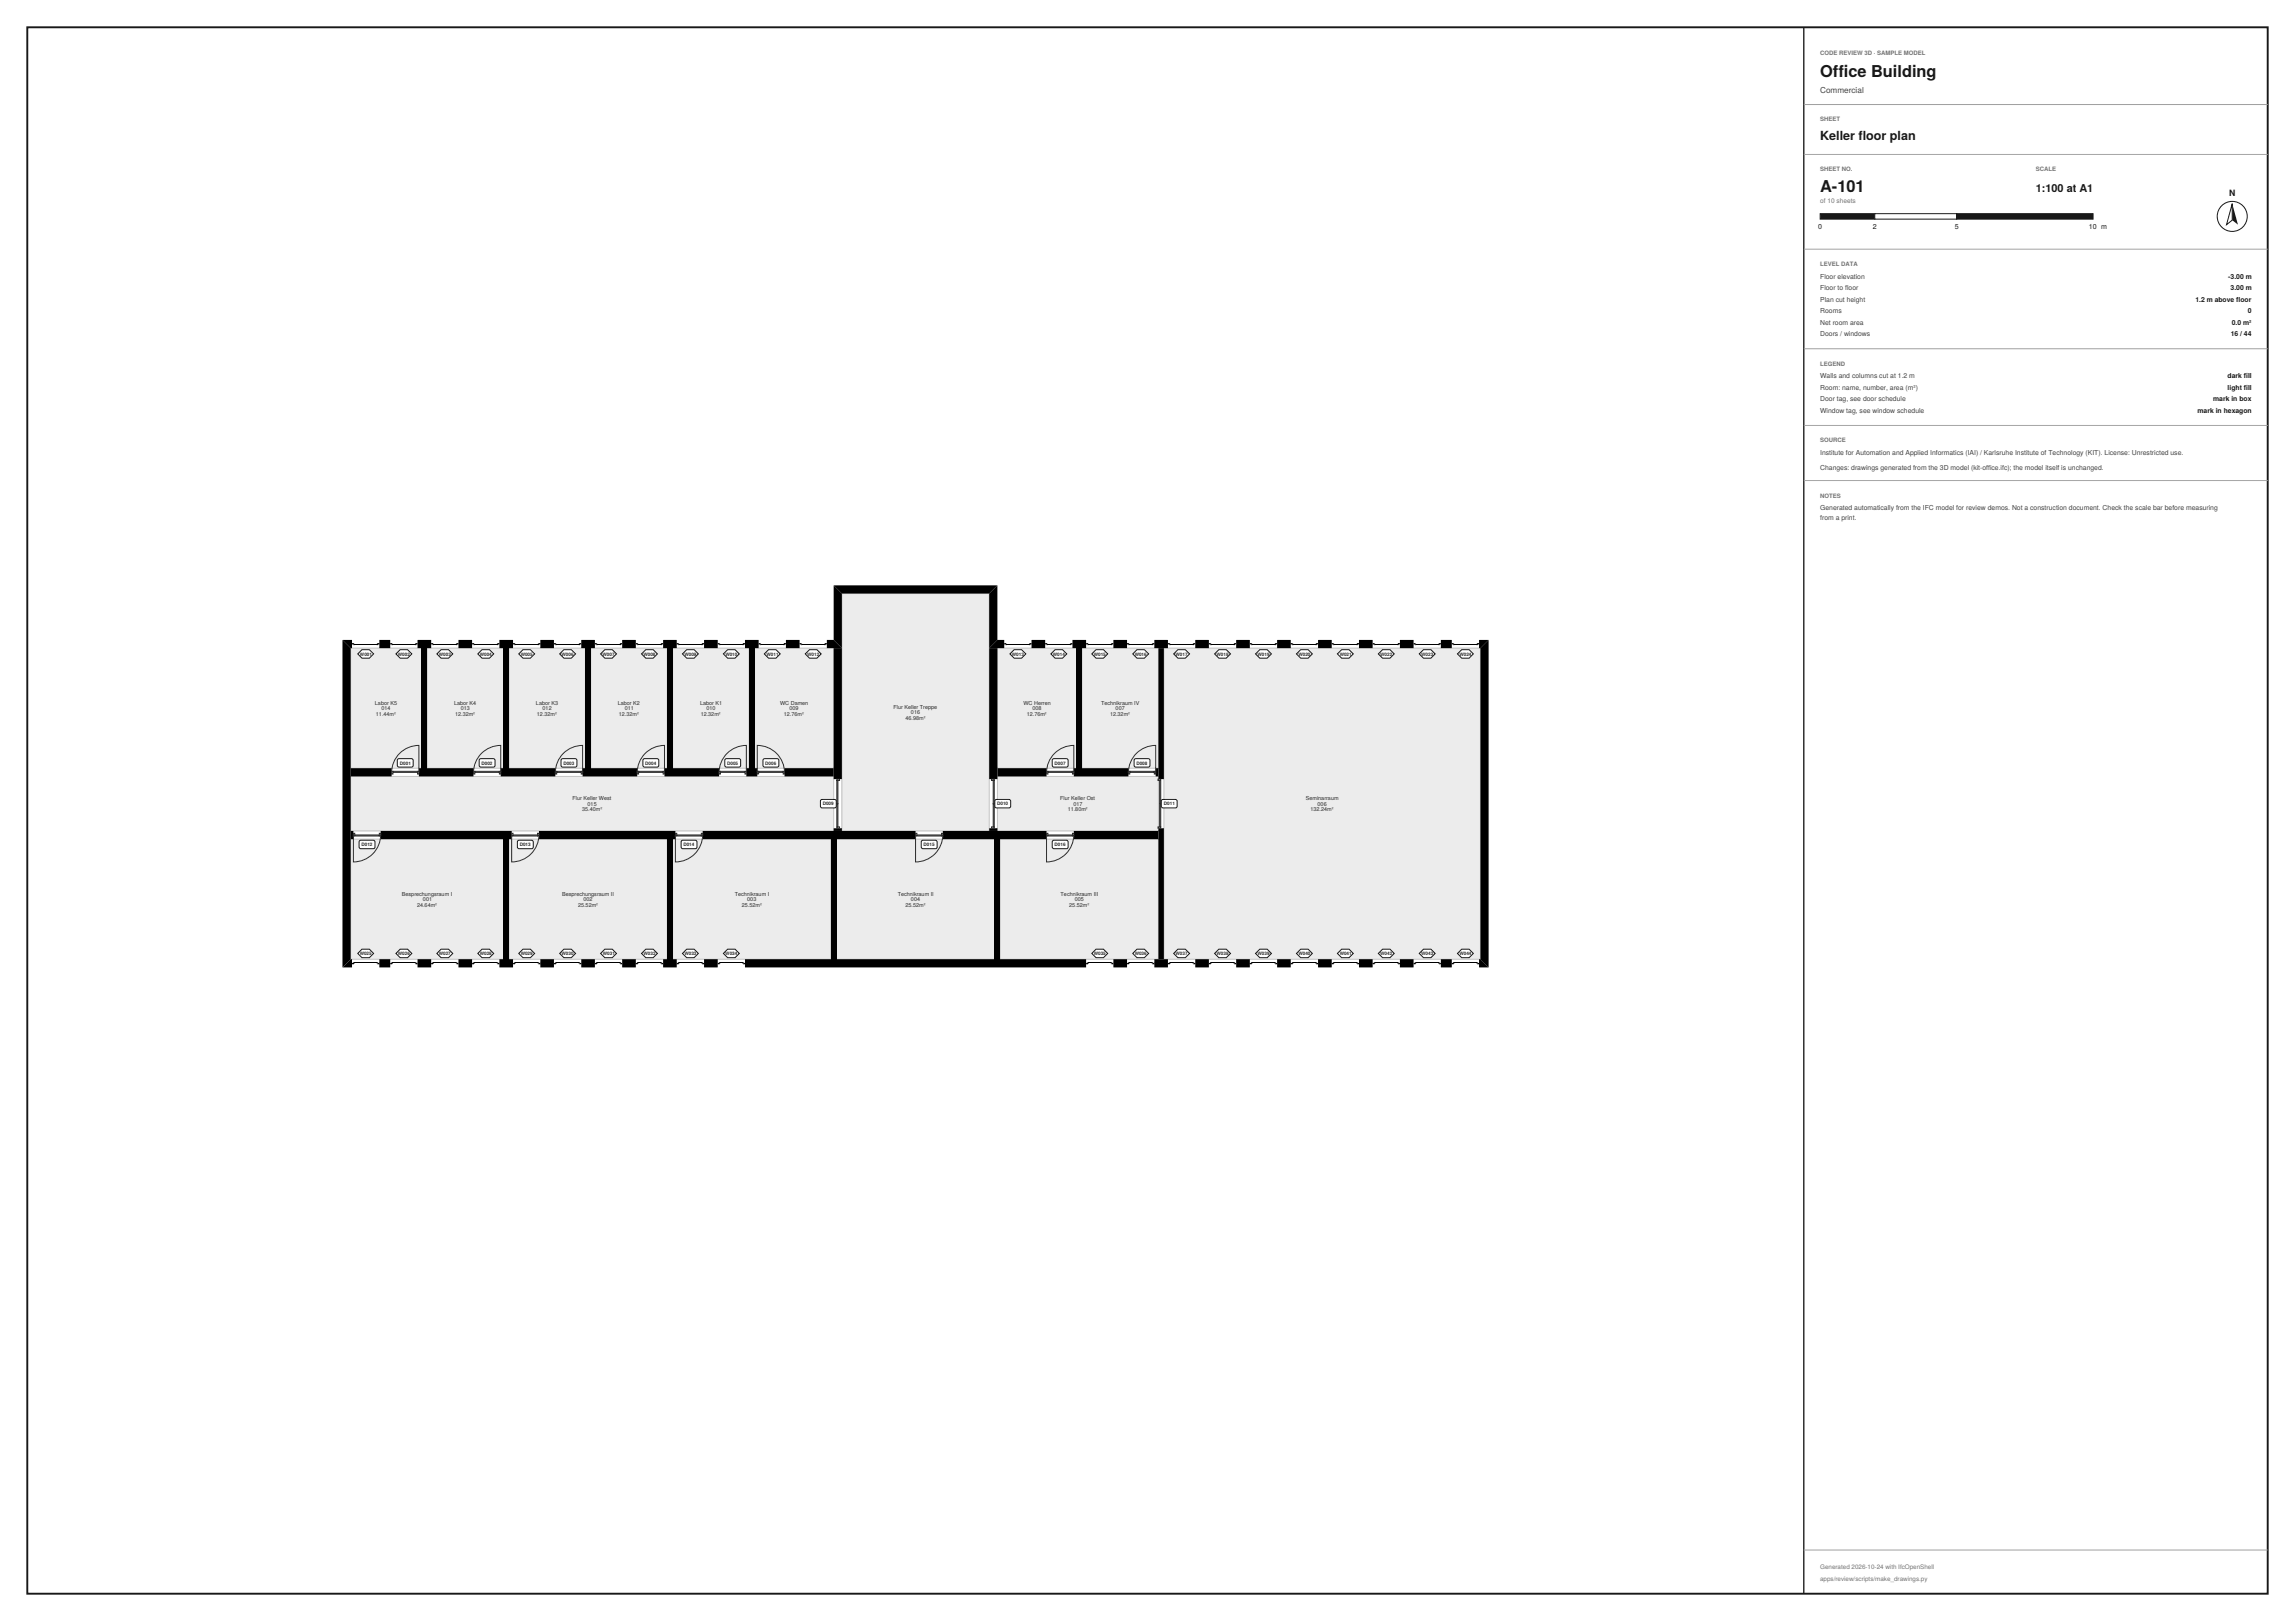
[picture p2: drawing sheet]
<svg xmlns="http://www.w3.org/2000/svg" width="841mm" height="594mm" viewBox="0 0 841 594" stroke-linecap="round" stroke-linejoin="round" font-family="sans-serif">
<defs><g id="words">
<g font-size="6" fill="#111827">
<text x="667" y="28.3">Office Building</text>
<text x="667" y="70.3">A-101</text>
</g>
<text font-size="4.6" fill="#111827" x="667" y="51.2">Keller floor plan</text>
<text font-size="4" fill="#111827" x="746" y="70.3">1:100 at A1</text>
<text font-size="3.2" fill="#111827" x="816.8" y="71.8">N</text>
<text font-size="3" fill="#374151" x="667" y="34.1">Commercial</text>
<g font-size="2.6" fill="#111827">
<text x="666.3" y="83.8">0</text>
<text x="686.3" y="83.8">2</text>
<text x="716.3" y="83.8">5</text>
<text x="765.5" y="83.8">10 m</text>
</g>
<g font-size="2.5" fill="#374151">
<text x="667" y="102.2">Floor elevation</text>
<text x="667" y="106.4">Floor to floor</text>
<text x="667" y="110.6">Plan cut height</text>
<text x="667" y="114.8">Rooms</text>
<text x="667" y="119">Net room area</text>
<text x="667" y="123.2">Doors / windows</text>
<text x="667" y="138.7">Walls and columns cut at 1.2 m</text>
<text x="667" y="142.9">Room: name, number, area (m²)</text>
<text x="667" y="147.1">Door tag, see door schedule</text>
<text x="667" y="151.3">Window tag, see window schedule</text>
<text x="667" y="166.6">Institute for Automation and Applied Informatics (IAI) / Karlsruhe Institute of Technology (KIT). License: Unrestricted use.</text>
<text x="667" y="172.1">Changes: drawings generated from the 3D model (kit-office.ifc); the model itself is unchanged.</text>
<text x="667" y="186.9">Generated automatically from the IFC model for review demos. Not a construction document. Check the scale bar before measuring</text>
<text x="667" y="190.6">from a print.</text>
</g>
<g font-size="2.5" fill="#111827">
<text x="816.5" y="102.2">-3.00 m</text>
<text x="817.4" y="106.4">3.00 m</text>
<text x="804.5" y="110.6">1.2 m above floor</text>
<text x="817.8" y="119">0.0 m²</text>
<text x="823.7" y="114.8">0</text>
<text x="817.4" y="123.2">16 / 44</text>
<text x="816.3" y="138.7">dark fill</text>
<text x="816.3" y="142.9">light fill</text>
<text x="811" y="147.1">mark in box</text>
<text x="805.3" y="151.3">mark in hexagon</text>
</g>
<text font-size="2.4" fill="#6b7280" x="667" y="74.3">of 10 sheets</text>
<g font-size="2.3" fill="#6b7280">
<text x="667" y="575">Generated 2026-10-24 with IfcOpenShell</text>
<text x="667" y="579.5">apps/review/scripts/make_drawings.py</text>
</g>
<g font-size="2.2" fill="#6b7280">
<text x="667" y="20.2">CODE REVIEW 3D · SAMPLE MODEL</text>
<text x="667" y="44.5">SHEET</text>
<text x="667" y="62.8">SHEET NO.</text>
<text x="746" y="62.8">SCALE</text>
<text x="667" y="97.5">LEVEL DATA</text>
<text x="667" y="134">LEGEND</text>
<text x="667" y="162.1">SOURCE</text>
<text x="667" y="182.3">NOTES</text>
</g>
<g font-size="2" fill="#1f2937">
<text x="137.4" y="258.2">Labor K5</text>
<text x="137.8" y="262.2">11.44m²</text>
<text x="139.8" y="260.2">014</text>
<text x="166.4" y="258.2">Labor K4</text>
<text x="166.8" y="262.2">12.32m²</text>
<text x="168.8" y="260.2">013</text>
<text x="196.4" y="258.2">Labor K3</text>
<text x="196.8" y="262.2">12.32m²</text>
<text x="198.8" y="260.2">012</text>
<text x="226.4" y="258.2">Labor K2</text>
<text x="226.8" y="262.2">12.32m²</text>
<text x="229" y="260.2">011</text>
<text x="256.6" y="258.2">Labor K1</text>
<text x="256.8" y="262.2">12.32m²</text>
<text x="258.8" y="260.2">010</text>
<text x="285.9" y="258.2">WC Damen</text>
<text x="287.3" y="262.2">12.76m²</text>
<text x="289.3" y="260.2">009</text>
<text x="327.5" y="259.7">Flur Keller Treppe</text>
<text x="331.8" y="263.7">46.98m²</text>
<text x="333.8" y="261.7">016</text>
<text x="375" y="258.2">WC Herren</text>
<text x="376.3" y="262.2">12.76m²</text>
<text x="378.3" y="260.2">008</text>
<text x="403.5" y="258.2">Technikraum IV</text>
<text x="406.8" y="262.2">12.32m²</text>
<text x="408.8" y="260.2">007</text>
<text x="209.8" y="293.2">Flur Keller West</text>
<text x="388.5" y="293.2">Flur Keller Ost</text>
<text x="478.5" y="293.2">Seminarraum</text>
<text x="213.3" y="297.2">35.40m²</text>
<text x="215.3" y="295.2">015</text>
<text x="391.3" y="297.2">11.80m²</text>
<text x="393.3" y="295.2">017</text>
<text x="480.2" y="297.2">132.24m²</text>
<text x="482.8" y="295.2">006</text>
<text x="147.3" y="328.2">Besprechungsraum I</text>
<text x="206" y="328.2">Besprechungsraum II</text>
<text x="269.2" y="328.2">Technikraum I</text>
<text x="329" y="328.2">Technikraum II</text>
<text x="388.7" y="328.2">Technikraum III</text>
<text x="152.8" y="332.2">24.64m²</text>
<text x="155" y="330.2">001</text>
<text x="211.8" y="332.2">25.52m²</text>
<text x="213.8" y="330.2">002</text>
<text x="271.8" y="332.2">25.52m²</text>
<text x="273.8" y="330.2">003</text>
<text x="331.8" y="332.2">25.52m²</text>
<text x="333.8" y="330.2">004</text>
<text x="391.8" y="332.2">25.52m²</text>
<text x="393.8" y="330.2">005</text>
</g>
<g font-size="1.7" fill="#1f2937">
<text x="131.9" y="240.2">W001</text>
<text x="145.8" y="240.2">W002</text>
<text x="160.8" y="240.2">W003</text>
<text x="175.8" y="240.2">W004</text>
<text x="190.8" y="240.2">W005</text>
<text x="205.8" y="240.2">W006</text>
<text x="220.8" y="240.2">W007</text>
<text x="235.8" y="240.2">W008</text>
<text x="250.8" y="240.2">W009</text>
<text x="265.8" y="240.2">W010</text>
<text x="280.9" y="240.2">W011</text>
<text x="295.8" y="240.2">W012</text>
<text x="370.8" y="240.2">W013</text>
<text x="385.8" y="240.2">W014</text>
<text x="400.8" y="240.2">W015</text>
<text x="415.8" y="240.2">W016</text>
<text x="430.8" y="240.2">W017</text>
<text x="445.8" y="240.2">W018</text>
<text x="460.8" y="240.2">W019</text>
<text x="475.8" y="240.2">W020</text>
<text x="490.9" y="240.2">W021</text>
<text x="505.8" y="240.2">W022</text>
<text x="520.8" y="240.2">W023</text>
<text x="534.8" y="240.2">W024</text>
<text x="146.6" y="280.2">D001</text>
<text x="176.4" y="280.2">D002</text>
<text x="206.4" y="280.2">D003</text>
<text x="236.4" y="280.2">D004</text>
<text x="266.4" y="280.2">D005</text>
<text x="280.4" y="280.2">D006</text>
<text x="386.4" y="280.2">D007</text>
<text x="416.4" y="280.2">D008</text>
<text x="301.5" y="295.1">D009</text>
<text x="365.4" y="295.1">D010</text>
<text x="426.5" y="295.1">D011</text>
<text x="132.4" y="310.1">D012</text>
<text x="190.4" y="310.1">D013</text>
<text x="250.4" y="310.1">D014</text>
<text x="338.4" y="310.1">D015</text>
<text x="386.4" y="310.1">D016</text>
<text x="131.8" y="350">W025</text>
<text x="145.8" y="350">W026</text>
<text x="160.8" y="350">W027</text>
<text x="175.8" y="350">W028</text>
<text x="190.8" y="350">W029</text>
<text x="205.8" y="350">W030</text>
<text x="220.9" y="350">W031</text>
<text x="235.8" y="350">W032</text>
<text x="250.8" y="350">W033</text>
<text x="265.8" y="350">W034</text>
<text x="400.8" y="350">W035</text>
<text x="415.8" y="350">W036</text>
<text x="430.8" y="350">W037</text>
<text x="445.8" y="350">W038</text>
<text x="460.8" y="350">W039</text>
<text x="475.8" y="350">W040</text>
<text x="490.9" y="350">W041</text>
<text x="505.8" y="350">W042</text>
<text x="520.8" y="350">W043</text>
<text x="534.8" y="350">W044</text>
</g>
</g></defs>
<path d="M323.4 233l.2 20.3zM323.4 233.1v20.2zM324.2 217.5h10.3v15h-6.4v-15v15h-3.9z" fill="#000"/>
<g fill="#e8edf3" stroke="#b9c2cd" stroke-width=".37">
<path d="M128.5 307.5h56v44h-56z"/>
<path d="M186.5 307.5h58v44h-58z"/>
<path d="M246.5 307.5h58v44h-58z"/>
<path d="M306.5 307.5h58v44h-58z"/>
<path d="M366.5 307.5h58v44h-58z"/>
<path d="M426.5 237.5h116v114h-116z"/>
<path d="M396.5 237.5h28v44h-28z"/>
<path d="M365.5 237.5h29v44h-29z"/>
<path d="M246.5 237.5h28v44h-28z"/>
<path d="M216.5 237.5h28v44h-28z"/>
<path d="M186.5 237.5h28v44h-28z"/>
<path d="M156.5 237.5h28v44h-28z"/>
<path d="M128.5 237.5h26v44h-26z"/>
<path d="M128.5 284.5h177v20h-177z"/>
<path d="M365.5 284.5h59v20h-59z"/>
<path d="M308.5 217.5h54v87h-54z"/>
<path d="M276.5 237.5h29v44h-29z"/>
</g>
<g fill="#000">
<path d="M305.5 214.5h60l-3 3h-54zM365.5 214.5v20l-3 3v-20zM154.5 237.5h2v44h-2zM184.5 237.5h2v44h-2zM214.5 237.5h2v44h-2zM244.5 237.5h2v44h-2zM274.5 237.5h2v44h-2zM305.5 214.5l3 3v20l-3-3zM394.5 237.5h2v44h-2zM542.5 237.5l3-3v120l-3-3zM184.5 307.5h2v44h-2zM244.5 307.5h2v44h-2z"/>
<path d="M304.5 307.5h2v44h-2zM364.5 307.5h2v44h-2zM125.5 234.5l3 3v114l-3 3z"/>
<path d="M125.5 234.5l3 3h.5v-3zM139 234.5v3h4v-3zM153 234.5v3h5v-3zM168 234.5v3h5v-3zM183 234.5v3h5v-3zM198 234.5v3h5v-3zM213 234.5v3h5v-3zM228 234.5v3h5v-3zM243 234.5v3h5v-3zM258 234.5v3h5v-3zM273 234.5v3h5v-3zM288 234.5v3h5v-3zM303 234.5v3h5.5l-3-3z"/>
<path d="M129 235.6h.7l.3 .8-1-.2zM138.1 235.9l.9-.3v.6l-.9 .2v-.2h.4h-.4zM129.7 235.9l-.2 .3zM129.7 236.2h.3zM138.3 235.9v.3z"/>
<path d="M143 235.6h.7l.2 .8-.9-.2zM152.1 235.9l.9-.3v.6l-.9 .2v-.2h.5h-.5zM143.4 236.2l.3-.3zM143.7 236.2h.2zM152.3 235.9v.3z"/>
<path d="M158 235.6h.7l.2 .8-.9-.2zM167 235.9l1-.3v.6l-1 .2v-.2h.6h-.6zM158.4 236.2l.3-.3zM158.7 236.2h.2zM167.3 235.9v.3z"/>
<path d="M173 235.6h.7l.2 .8-.9-.2zM182 235.9l1-.3v.6l-1 .2v-.2h.6h-.6zM173.4 236.2l.3-.3zM173.7 236.2h.2zM182.3 235.9v.3z"/>
<path d="M188 235.6h.7l.2 .8-.9-.2zM197 235.9l1-.3v.6l-1 .2v-.2h.5h-.5zM188.7 235.9l-.3 .3zM188.7 236.2h.2zM197.3 235.9v.3z"/>
<path d="M203 235.6h.7l.2 .8-.9-.2zM212 235.9l1-.3v.6l-1 .2v-.2h.6h-.6zM203.4 236.2l.3-.3zM203.7 236.2h.2zM212.3 235.9v.3z"/>
<path d="M218 235.6h.7l.2 .8-.9-.2zM227 235.9l1-.3v.6l-1 .2v-.2h.5h-.5zM218.4 236.2l.3-.3zM218.7 236.2h.2zM227.3 235.9v.3z"/>
<path d="M233 235.6h.7l.2 .8-.9-.2zM242 235.9l1-.3v.6l-1 .2v-.2h.5h-.5zM233.4 236.2l.3-.3zM233.7 236.2h.2zM242.3 235.9v.3z"/>
<path d="M248 235.6h.7l.2 .8-.9-.2zM257 235.9l1-.3v.6l-1 .2v-.2h.5h-.5zM248.7 235.9l-.2 .3zM248.7 236.2h.2zM257.3 235.9v.3z"/>
<path d="M263 235.6h.7l.2 .8-.9-.2zM272 235.9l1-.3v.6l-1 .2v-.2h.5h-.5zM263.7 235.9l-.2 .3zM263.7 236.2h.2zM272.3 235.9v.3z"/>
<path d="M278 235.6h.7l.2 .8-.9-.2zM287 235.9l1-.3v.6l-1 .2v-.2h.5h-.5zM278.7 235.9l-.2 .3zM278.7 236.2h.2zM287.3 235.9v.3z"/>
<path d="M293 235.6h.7l.2 .8-.9-.2zM302 235.9l1-.3v.6l-1 .2v-.2h.5h-.5zM293.7 235.9l-.2 .3zM293.7 236.2h.2zM302.3 235.9v.3z"/>
<path d="M365.5 234.5l-3 3h5.5v-3zM378 234.5v3h5v-3zM393 234.5v3h5v-3zM408 234.5v3h5v-3zM423 234.5v3h5v-3zM438 234.5v3h5v-3zM453 234.5v3h5v-3zM468 234.5v3h5v-3zM483 234.5v3h5v-3zM498 234.5v3h5v-3zM513 234.5v3h5v-3zM528 234.5v3h4v-3zM542 234.5v3h.5l3-3z"/>
<path d="M362.5 237.5v48h3v-48zM362.5 303.5v1h3v-1z"/>
<path d="M368 235.6h.7l.3 .8-1-.2zM377.3 235.6h.7v.6l-.9 .2v-.2h.4h-.4zM368.7 235.9l-.2 .3zM368.7 236.2h.3zM377.3 235.9v.3z"/>
<path d="M383 235.6h.7l.3 .8-1-.2zM392.1 235.9l.9-.3v.6l-.9 .2v-.2h.4h-.4zM383.7 235.9l-.2 .3zM383.7 236.2h.3zM392.3 235.9v.3z"/>
<path d="M398 235.6h.7l.3 .8-1-.2zM407.1 235.9l.9-.3v.6l-.9 .2v-.2h.5h-.5zM398.7 235.9l-.2 .3zM398.7 236.2h.3zM407.3 235.9v.3z"/>
<path d="M413 235.6h.7l.3 .8-1-.2zM422.3 235.6h.7v.6l-.9 .2v-.2h.5h-.5zM413.7 235.9l-.3 .3zM413.7 236.2h.3zM422.3 235.9v.3z"/>
<path d="M424.5 237.5v48h2v-48zM424.5 303.5v48h2v-48z"/>
<path d="M428 235.6h.7l.3 .8-1-.2zM437.3 235.6h.7v.6l-.9 .2v-.2h.5h-.5zM428.7 235.9l-.2 .3zM428.7 236.2h.3zM437.3 235.9v.3z"/>
<path d="M443 235.6h.7l.3 .8-1-.2zM452.1 235.9l.9-.3v.6l-.9 .2v-.2h.5h-.5zM443.7 235.9l-.3 .3zM443.7 236.2h.3zM452.3 235.9v.3z"/>
<path d="M458 235.6h.7l.3 .8-1-.2zM467.1 235.9l.9-.3v.6l-.9 .2v-.2h.5h-.5zM458.4 236.2l.3-.3zM458.7 236.2h.3zM467.3 235.9v.3z"/>
<path d="M473 235.6h.7l.2 .8-.9-.2zM482.3 235.6h.7v.6l-.9 .2v-.2h.5h-.5zM473.7 235.9l-.3 .3zM473.7 236.2h.2zM482.3 235.9v.3z"/>
<path d="M488 235.6h.7l.2 .8-.9-.2zM497.3 235.6h.7v.6l-.9 .2v-.2h.5h-.5zM488.7 235.9l-.3 .3zM488.7 236.2h.2zM497.3 235.9v.3z"/>
<path d="M503 235.6h.7l.3 .8-1-.2zM512 235.9l1-.3v.6l-1 .2v-.2h.6h-.6zM503.7 235.9l-.3 .3zM503.7 236.2h.3zM512.3 235.9v.3z"/>
<path d="M518 235.6h.7l.2 .8-.9-.2zM527 235.9l1-.3v.6l-1 .2v-.2h.6h-.6zM518.4 236.2l.3-.3zM518.7 236.2h.2zM527.3 235.9v.3z"/>
<path d="M532 235.6h.7l.2 .8-.9-.2zM541 235.9l1-.3v.6l-1 .2v-.2h.5h-.5zM532.7 235.9l-.2 .3zM532.7 236.2h.2zM541.3 235.9v.3z"/>
<path d="M287.5 281.5v3h18v-3zM273.5 281.5v3h4v-3zM243.5 281.5v3h20v-3zM213.5 281.5v3h20v-3zM183.5 281.5v3h20v-3zM153.5 281.5v3h20v-3zM128.5 281.5v3h15v-3z"/>
<path d="M423.5 281.5v3h1v-3zM393.5 281.5v3h20v-3zM365.5 281.5v3h18v-3z"/>
<path d="M128.5 304.5v3h1v-3zM139.5 304.5v3h48v-3zM197.5 304.5v3h50v-3zM257.5 304.5v3h78v-3zM345.5 304.5v3h38v-3zM393.5 304.5v3h31v-3z"/>
<path d="M305.5 303.5v1h3v-1zM305.5 237.5v48h3v-48z"/>
<path d="M138.1 352.6l.9 .2v.5h-.7zM129 352.8l1-.2v.2h-.5h.5v.3l-1 .2zM138.3 352.8v.3l.2-.3zM138.1 352.8h.2zM129.7 352.8v.3z"/>
<path d="M152.1 352.6l.9 .2v.5h-.7zM143 352.8l.9-.2v.2h-.5h.5v.3l-.9 .2zM152.3 352.8v.3l.3-.3zM152.1 352.8h.2zM143.7 352.8v.3z"/>
<path d="M167 352.6l1 .2v.5h-.7zM158 352.8l.9-.2v.2h-.5h.5v.3l-.9 .2zM167.3 352.8v.3l.3-.3zM167 352.8h.3zM158.7 352.8v.3z"/>
<path d="M182 352.6l1 .2v.5h-.7zM173 352.8l.9-.2v.2h-.5h.5v.3l-.9 .2zM182.3 352.8v.3l.3-.3zM182 352.8h.3zM173.7 352.8v.3z"/>
<path d="M197 352.6l1 .2v.5h-.7zM188 352.8l.9-.2v.2h-.5h.5v.3l-.9 .2zM197.3 352.8v.3l.2-.3zM197 352.8h.3zM188.7 352.8v.3z"/>
<path d="M212 352.6l1 .2v.5h-.7zM203 352.8l.9-.2v.2h-.5h.5v.3l-.9 .2zM212.3 352.8v.3l.3-.3zM212 352.8h.3zM203.7 352.8v.3z"/>
<path d="M227 352.6l1 .2v.5h-.7zM218 352.8l.9-.2v.2h-.5h.5v.3l-.9 .2zM227.3 352.8v.3l.2-.3zM227 352.8h.3zM218.7 352.8v.3z"/>
<path d="M242 352.6l1 .2v.5h-.7zM233 352.8l.9-.2v.2h-.5h.5v.3l-.9 .2zM242.3 352.8v.3l.2-.3zM242 352.8h.3zM233.7 352.8v.3z"/>
<path d="M257 352.6l1 .2v.5h-.7zM248 352.8l.9-.2v.2h-.4h.4v.3l-.9 .2zM257.3 352.8v.3l.2-.3zM257 352.8h.3zM248.7 352.8v.3z"/>
<path d="M272 352.6l1 .2v.5h-.7zM263 352.8l.9-.2v.2h-.4h.4v.3l-.9 .2zM272.3 352.8v.3l.2-.3zM272 352.8h.3zM263.7 352.8v.3z"/>
<path d="M407.1 352.6l.9 .2v.5h-.7zM398 352.8l1-.2v.2h-.5h.5v.3l-1 .2zM407.3 352.8v.3l.3-.3zM407.1 352.8h.2zM398.7 352.8v.3z"/>
<path d="M422.1 352.6l.9 .2v.5h-.7zM413 352.8l1-.2v.2h-.6h.6v.3l-1 .2zM422.3 352.8v.3l.3-.3zM422.1 352.8h.2zM413.7 352.8v.3z"/>
<path d="M437.1 352.6l.9 .2v.5h-.7zM428 352.8l1-.2v.2h-.5h.5v.3l-1 .2zM437.3 352.8v.3l.3-.3zM437.1 352.8h.2zM428.7 352.8v.3z"/>
<path d="M452.1 352.6l.9 .2v.5h-.7zM443 352.8l1-.2v.2h-.6h.6v.3l-1 .2zM452.3 352.8v.3l.3-.3zM452.1 352.8h.2zM443.7 352.8v.3z"/>
<path d="M467.1 352.6l.9 .2v.5h-.7zM458 352.8l1-.2v.2h-.6h.6v.3l-1 .2zM467.3 352.8v.3l.3-.3zM467.1 352.8h.2zM458.7 352.8v.3z"/>
<path d="M482.1 352.6l.9 .2v.5h-.7zM473 352.8l.9-.2v.2h-.5h.5v.3l-.9 .2zM482.3 352.8v.3l.3-.3zM482.1 352.8h.2zM473.7 352.8v.3z"/>
<path d="M497.1 352.6l.9 .2v.5h-.7zM488 352.8l.9-.2v.2h-.5h.5v.3l-.9 .2zM497.3 352.8v.3l.3-.3zM497.1 352.8h.2zM488.7 352.8v.3z"/>
<path d="M512 352.6l1 .2v.5h-.7zM503 352.8l1-.2v.2h-.6h.6v.3l-1 .2zM512.3 352.8v.3l.3-.3zM512 352.8h.3zM503.7 352.8v.3z"/>
<path d="M527 352.6l1 .2v.5h-.7zM518 352.8l.9-.2v.2h-.5h.5v.3l-.9 .2zM527.3 352.8v.3l.3-.3zM527 352.8h.3zM518.7 352.8v.3z"/>
<path d="M541 352.6l1 .2v.5h-.7zM532 352.8l.9-.2v.2h-.4h.4v.3l-.9 .2zM541.3 352.8v.3l.2-.3zM541 352.8h.3zM532.7 352.8v.3z"/>
<path d="M542 351.5v3h3.5l-3-3zM528 351.5v3h4v-3zM513 351.5v3h5v-3zM498 351.5v3h5v-3zM483 351.5v3h5v-3zM468 351.5v3h5v-3zM453 351.5v3h5v-3zM438 351.5v3h5v-3zM423 351.5v3h5v-3zM408 351.5v3h5v-3zM273 351.5v3h125v-3zM258 351.5v3h5v-3zM243 351.5v3h5v-3zM228 351.5v3h5v-3zM213 351.5v3h5v-3zM198 351.5v3h5v-3zM183 351.5v3h5v-3zM168 351.5v3h5v-3zM153 351.5v3h5v-3zM139 351.5v3h4v-3zM125.5 354.5h3.5v-3h-.5z"/>
</g>
<g fill="none" stroke="#000" stroke-width=".37">
<path d="M130 236.1h8.1M143.9 236.1h8.2M158.9 236.1h8.1M173.9 236.1h8.1M188.9 236.1h8.1M203.9 236.1h8.1M218.9 236.1h8.1M233.9 236.1h8.1M248.9 236.1h8.1M263.9 236.1h8.1M278.9 236.1h8.1M293.9 236.1h8.1"/>
<path d="M369 236.1h8.1M384 236.1h8.1M399 236.1h8.1M414 236.1h8.1M429 236.1h8.1M444 236.1h8.1M459 236.1h8.1M473.9 236.1h8.2M488.9 236.1h8.2M504 236.1h8.1M518.9 236.1h8.1M532.9 236.1h8.1"/>
<path d="M130 352.9h8.1M143.9 352.9h8.2M158.9 352.9h8.1M173.9 352.9h8.1M188.9 352.9h8.1M203.9 352.9h8.1M218.9 352.9h8.1M233.9 352.9h8.1M248.9 352.9h8.1M263.9 352.9h8.1M399 352.9h8.1M414 352.9h8.1"/>
<path d="M429 352.9h8.1M444 352.9h8.1M459 352.9h8.1M473.9 352.9h8.2M488.9 352.9h8.2M504 352.9h8.1M518.9 352.9h8.1M532.9 352.9h8.1"/>
</g>
<g fill="none" stroke="#2b2f36" stroke-width=".37">
<path d="M143.5 282.6h.5v1h-.5zM143.5 283.1a10 10 0 0 1 10-9.9v9.9M144 282.6h9v.5h-9zM153 282.6h.5v1h-.5zM173.5 282.6h.5v1h-.5zM173.5 283.1a10 10 0 0 1 10-9.9v9.9M174 282.6h9v.5h-9zM183 282.6h.5v1h-.5zM203.5 282.6h.5v1h-.5zM203.5 283.1a10 10 0 0 1 10-9.9v9.9M204 282.6h9v.5h-9zM213 282.6h.5v1h-.5z"/>
<path d="M233.5 282.6h.5v1h-.5zM233.5 283.1a10 10 0 0 1 10-9.9v9.9M234 282.6h9v.5h-9zM243 282.6h.5v1h-.5zM263.5 282.6h.5v1h-.5zM263.5 283.1a10 10 0 0 1 10-9.9v9.9M264 282.6h9v.5h-9zM273 282.6h.5v1h-.5zM277.5 282.6h.5v1h-.5zM277.5 283.1v-9.9a10 10 0 0 1 10 9.9M278 282.6h9v.5h-9zM287 282.6h.5v1h-.5z"/>
<path d="M306.6 294.5h.5v8.5h-.5zM306.6 286v-.5h1v.5h-1v8.5h.5v-8.5M363.9 294.5h.5v8.5h-.5zM363.9 286h-.5v-.5h1v9h-.5v-8.5h.5M383.5 282.6h.5v1h-.5zM383.5 283.1a10 10 0 0 1 10-9.9v9.9M384 282.6h9v.5h-9zM393 282.6h.5v1h-.5zM413.5 282.6h.5v1h-.5zM413.5 283.1a10 10 0 0 1 10-9.9v9.9M414 282.6h9v.5h-9zM423 282.6h.5v1h-.5z"/>
<path d="M424.9 294.5h.4v8.5h-.4zM424.9 286h-.5v-.5h.9v9h-.4v-8.5h.4M129.5 305.3h.5v1.1h-.5zM129.5 305.9v10a10 10 0 0 0 10-10M130 306h9v.4h-9zM139 305.3h.5v1.1h-.5zM187.5 305.3h.5v1.1h-.5zM187.5 305.9v10a10 10 0 0 0 10-10M188 306h9v.4h-9zM197 305.3h.5v1.1h-.5zM247.5 305.3h.5v1.1h-.5zM247.5 305.9v10a10 10 0 0 0 10-10"/>
<path d="M248 306h9v.4h-9zM257 305.3h.5v1.1h-.5zM306.6 303h1v.5h-1zM335.5 305.3h.5v1.1h-.5zM335.5 305.9v10a10 10 0 0 0 10-10M336 306h9v.4h-9zM345 305.3h.5v1.1h-.5zM363.4 303h1v.5h-1zM383.5 305.3h.5v1.1h-.5zM383.5 305.9v10a10 10 0 0 0 10-10M384 306h9v.4h-9zM393 305.3h.5v1.1h-.5z"/>
<path d="M424.4 303h.9v.5h-.9z"/>
</g>
<g fill="#fff" stroke="#111827" stroke-width=".37">
<path d="M145.8 278.2l5.2-.1 .4 .5v2.1l-.6 .4-4.8-.1-.4-.5z"/>
<path d="M175.8 278.2l5.2-.1 .4 .5v2.1l-.6 .4-4.8-.1-.4-.5z"/>
<path d="M205.8 278.2l5.2-.1 .4 .5v2.1l-.6 .4-4.8-.1-.4-.5z"/>
<path d="M235.8 278.2l5.2-.1 .4 .5v2.1l-.6 .4-4.8-.1-.4-.5z"/>
<path d="M265.8 278.2l5.2-.1 .4 .5v2.1l-.6 .4-4.8-.1-.4-.5z"/>
<path d="M279.8 278.2l5.2-.1 .4 .5v2.1l-.6 .4-4.8-.1-.4-.5z"/>
<path d="M385.8 278.2l5.2-.1 .4 .5v2.1l-.6 .4-4.8-.1-.4-.5z"/>
<path d="M415.8 278.2l5.2-.1 .4 .5v2.1l-.6 .4-4.8-.1-.4-.5z"/>
<path d="M300.8 293.1l5.3-.1 .4 .5-.1 2.2-.5 .3h-4.9l-.4-.6z"/>
<path d="M364.7 293.1l5.3-.1 .4 .5-.1 2.2-.5 .3h-4.9l-.4-.6z"/>
<path d="M425.7 293.1l5.3-.1 .4 .5-.1 2.2-.5 .3h-4.9l-.4-.6z"/>
<path d="M131.8 308.1l5.2-.1 .4 .5v2.1l-.6 .4-4.8-.1-.4-.5z"/>
<path d="M189.8 308.1l5.2-.1 .4 .5v2.1l-.6 .4-4.8-.1-.4-.5z"/>
<path d="M249.8 308.1l5.2-.1 .4 .5v2.1l-.6 .4-4.8-.1-.4-.5z"/>
<path d="M337.8 308.1l5.2-.1 .4 .5v2.1l-.6 .4-4.8-.1-.4-.5z"/>
<path d="M385.8 308.1l5.2-.1 .4 .5v2.1l-.6 .4-4.8-.1-.4-.5z"/>
<path d="M131.1 239.6l1.5-1.5h2.8l1.5 1.5-1.5 1.6h-2.8z"/>
<path d="M145.1 239.6l1.5-1.5h2.8l1.5 1.5-1.5 1.6h-2.8z"/>
<path d="M160.1 239.6l1.5-1.5h2.8l1.5 1.5-1.5 1.6h-2.8z"/>
<path d="M175.1 239.6l1.5-1.5h2.8l1.5 1.5-1.5 1.6h-2.8z"/>
<path d="M190.1 239.6l1.5-1.5h2.8l1.5 1.5-1.5 1.6h-2.8z"/>
<path d="M206.6 238.1h2.8l1.5 1.5-1.5 1.6h-2.8l-1.5-1.6z"/>
<path d="M221.6 238.1h2.8l1.5 1.5-1.5 1.6h-2.8l-1.5-1.6z"/>
<path d="M236.6 238.1h2.8l1.5 1.5-1.5 1.6h-2.8l-1.5-1.6z"/>
<path d="M251.6 238.1h2.8l1.5 1.5-1.5 1.6h-2.8l-1.5-1.6z"/>
<path d="M266.6 238.1h2.8l1.5 1.5-1.5 1.6h-2.8l-1.5-1.6z"/>
<path d="M281.6 238.1h2.8l1.5 1.5-1.5 1.6h-2.8l-1.5-1.6z"/>
<path d="M295.1 239.6l1.5-1.5h2.8l1.5 1.5-1.5 1.6h-2.8z"/>
<path d="M370.1 239.6l1.5-1.5h2.8l1.5 1.5-1.5 1.6h-2.8z"/>
<path d="M385.1 239.6l1.5-1.5h2.8l1.5 1.5-1.5 1.6h-2.8z"/>
<path d="M400.1 239.6l1.5-1.5h2.8l1.5 1.5-1.5 1.6h-2.8z"/>
<path d="M416.6 238.1h2.8l1.5 1.5-1.5 1.6h-2.8l-1.5-1.6z"/>
<path d="M430.1 239.6l1.5-1.5h2.8l1.5 1.5-1.5 1.6h-2.8z"/>
<path d="M445.1 239.6l1.5-1.5h2.8l1.5 1.5-1.5 1.6h-2.8z"/>
<path d="M460.1 239.6l1.5-1.5h2.8l1.5 1.5-1.5 1.6h-2.8z"/>
<path d="M476.6 238.1h2.8l1.5 1.5-1.5 1.6h-2.8l-1.5-1.6z"/>
<path d="M490.1 239.6l1.5-1.5h2.8l1.5 1.5-1.5 1.6h-2.8z"/>
<path d="M505.1 239.6l1.5-1.5h2.8l1.5 1.5-1.5 1.6h-2.8z"/>
<path d="M521.6 238.1h2.8l1.5 1.5-1.5 1.6h-2.8l-1.5-1.6z"/>
<path d="M535.6 238.1h2.8l1.5 1.5-1.5 1.6h-2.8l-1.5-1.6z"/>
<path d="M132.6 347.8h2.8l1.5 1.6-1.5 1.5h-2.8l-1.5-1.5z"/>
<path d="M146.6 347.8h2.8l1.5 1.6-1.5 1.5h-2.8l-1.5-1.5z"/>
<path d="M161.6 347.8h2.8l1.5 1.6-1.5 1.5h-2.8l-1.5-1.5z"/>
<path d="M176.6 347.8h2.8l1.5 1.6-1.5 1.5h-2.8l-1.5-1.5z"/>
<path d="M191.6 347.8h2.8l1.5 1.6-1.5 1.5h-2.8l-1.5-1.5z"/>
<path d="M206.6 347.8h2.8l1.5 1.6-1.5 1.5h-2.8l-1.5-1.5z"/>
<path d="M221.6 347.8h2.8l1.5 1.6-1.5 1.5h-2.8l-1.5-1.5z"/>
<path d="M236.6 347.8h2.8l1.5 1.6-1.5 1.5h-2.8l-1.5-1.5z"/>
<path d="M251.6 347.8h2.8l1.5 1.6-1.5 1.5h-2.8l-1.5-1.5z"/>
<path d="M266.6 347.8h2.8l1.5 1.6-1.5 1.5h-2.8l-1.5-1.5z"/>
<path d="M401.6 347.8h2.8l1.5 1.6-1.5 1.5h-2.8l-1.5-1.5z"/>
<path d="M416.6 347.8h2.8l1.5 1.6-1.5 1.5h-2.8l-1.5-1.5z"/>
<path d="M431.6 347.8h2.8l1.5 1.6-1.5 1.5h-2.8l-1.5-1.5z"/>
<path d="M446.6 347.8h2.8l1.5 1.6-1.5 1.5h-2.8l-1.5-1.5z"/>
<path d="M461.6 347.8h2.8l1.5 1.6-1.5 1.5h-2.8l-1.5-1.5z"/>
<path d="M476.6 347.8h2.8l1.5 1.6-1.5 1.5h-2.8l-1.5-1.5z"/>
<path d="M491.6 347.8h2.8l1.5 1.6-1.5 1.5h-2.8l-1.5-1.5z"/>
<path d="M506.6 347.8h2.8l1.5 1.6-1.5 1.5h-2.8l-1.5-1.5z"/>
<path d="M521.6 347.8h2.8l1.5 1.6-1.5 1.5h-2.8l-1.5-1.5z"/>
<path d="M535.6 347.8h2.8l1.5 1.6-1.5 1.5h-2.8l-1.5-1.5z"/>
</g>
<path d="M10 10h821v574h-821z" fill="none" stroke="#111827" stroke-width=".7" stroke-linecap="butt"/>
<path d="M661 10v574" fill="none" stroke="#111827" stroke-width=".5"/>
<path d="M661 38.3h170M661 56.6h170" fill="none" stroke="#9ca3af" stroke-width=".37"/>
<path d="M667 78.3h20v2h-20z" fill="#111827" stroke="#111827" stroke-width=".37"/>
<path d="M687 78.3h30v2h-30z" fill="#fff" stroke="#111827" stroke-width=".37"/>
<path d="M717 78.3h50v2h-50z" fill="#111827" stroke="#111827" stroke-width=".37"/>
<circle cx="818" cy="79.3" r="5.5" fill="none" stroke="#111827" stroke-width=".37"/>
<path d="M818 74.6l2.1 7.7-2.1-1.6z" fill="#111827"/>
<path d="M818 74.6v6.1l-2.1 1.6z" fill="#fff" stroke="#111827" stroke-width=".37"/>
<path d="M661 91.3h170M661 127.8h170M661 155.9h170M661 176.1h170M661 568h170" fill="none" stroke="#9ca3af" stroke-width=".37"/>
<use href="#words"/>
</svg>
